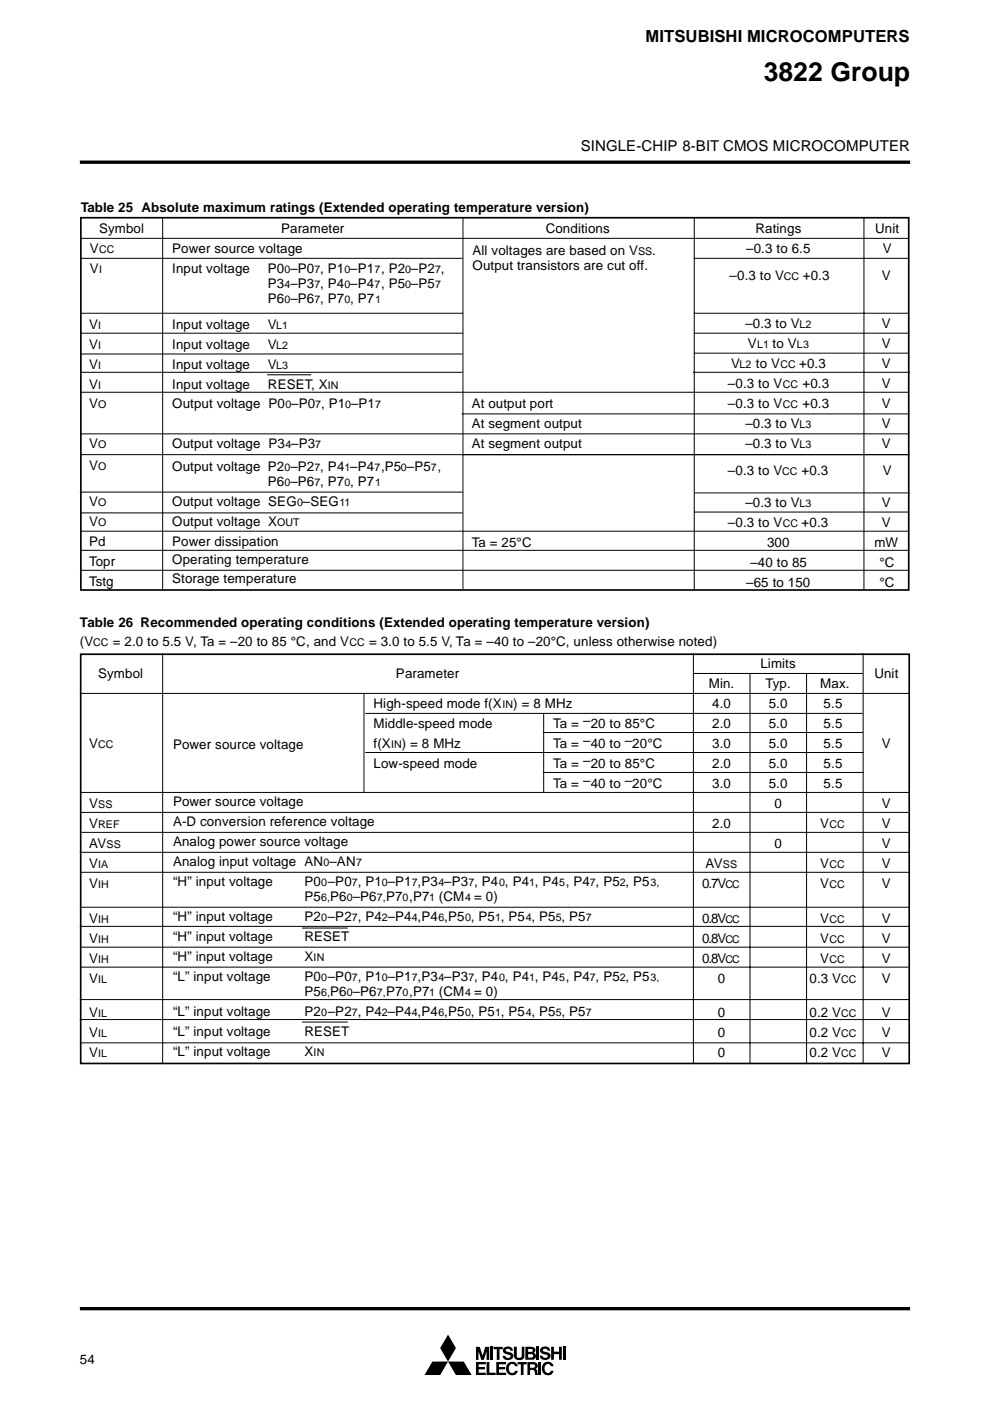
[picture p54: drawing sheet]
<svg xmlns="http://www.w3.org/2000/svg" width="210mm" height="297mm" viewBox="0 0 210 297" stroke-linecap="round" stroke-linejoin="round" font-family="sans-serif">
<defs><g id="words">
<text font-size="5.6" x="161.9" y="17.1">3822 Group</text>
<text font-size="3.5" x="136.9" y="9">MITSUBISHI MICROCOMPUTERS</text>
<text font-size="3.2" x="123.1" y="31.9">SINGLE-CHIP 8-BIT CMOS MICROCOMPUTER</text>
<g font-size="2.8">
<text x="17.1" y="45">Table 25 Absolute maximum ratings (Extended operating temperature version)</text>
<text x="19" y="53.6">V</text>
<text x="21" y="49.4">Symbol</text>
<text x="36.5" y="53.6">Power source voltage</text>
<text x="59.6" y="49.4">Parameter</text>
<text x="115.7" y="49.4">Conditions</text>
<text x="158.2" y="53.6">–0.3 to 6.5</text>
<text x="160.2" y="49.4">Ratings</text>
<text x="185.6" y="49.4">Unit</text>
<text x="187.1" y="53.6">V</text>
<text x="19" y="57.9">V</text>
<text x="36.5" y="57.9">Input voltage</text>
<text x="56.8" y="57.9">P0 –P0 , P1 –P1 , P2 –P2 ,</text>
<text x="100.2" y="54.2">All voltages are based on V</text>
<text x="100.2" y="57.3">Output transistors are cut off.</text>
<text x="138.3" y="54.2">.</text>
<text x="154.7" y="59.3">–0.3 to V</text>
<text x="170.2" y="59.3">+0.3</text>
<text x="187" y="59.3">V</text>
<text x="56.8" y="61">P3 –P3 , P4 –P4 , P5 –P5</text>
<text x="56.8" y="64.2">P6 –P6 , P7 , P7</text>
<text x="18.9" y="69.7">V</text>
<text x="36.5" y="69.7">Input voltage</text>
<text x="56.8" y="69.7">V</text>
<text x="158" y="69.5">–0.3 to V</text>
<text x="187" y="69.5">V</text>
<text x="18.9" y="73.9">V</text>
<text x="36.5" y="73.9">Input voltage</text>
<text x="56.8" y="73.9">V</text>
<text x="155" y="78">V</text>
<text x="158.6" y="73.7">V</text>
<text x="160.3" y="78">to V</text>
<text x="163.8" y="73.7">to V</text>
<text x="169.4" y="78">+0.3</text>
<text x="187" y="73.7">V</text>
<text x="187" y="78">V</text>
<text x="18.9" y="78.1">V</text>
<text x="18.9" y="82.4">V</text>
<text x="36.5" y="78.1">Input voltage</text>
<text x="36.5" y="82.4">Input voltage</text>
<text x="56.8" y="78.1">V</text>
<text x="56.8" y="82.4">RESET, X</text>
<text x="154.3" y="82.2">–0.3 to V</text>
<text x="170.1" y="82.2">+0.3</text>
<text x="187" y="82.2">V</text>
<text x="18.9" y="86.6">V</text>
<text x="36.5" y="86.6">Output voltage P0 –P0 , P1 –P1</text>
<text x="100" y="86.6">At output port</text>
<text x="154.3" y="86.4">–0.3 to V</text>
<text x="170.1" y="86.4">+0.3</text>
<text x="187" y="86.4">V</text>
<text x="18.9" y="94.9">V</text>
<text x="36.5" y="95.1">Output voltage P3 –P3</text>
<text x="100" y="90.8">At segment output</text>
<text x="100" y="95.1">At segment output</text>
<text x="158" y="90.7">–0.3 to V</text>
<text x="158" y="94.9">–0.3 to V</text>
<text x="187" y="90.7">V</text>
<text x="187" y="94.9">V</text>
<text x="18.9" y="99.7">V</text>
<text x="36.5" y="99.8">Output voltage P2 –P2 , P4 –P4 ,P5 –P5 ,</text>
<text x="154.3" y="100.7">–0.3 to V</text>
<text x="170" y="100.7">+0.3</text>
<text x="187.1" y="100.7">V</text>
<text x="18.9" y="107.2">V</text>
<text x="36.5" y="107.2">Output voltage SEG –SEG</text>
<text x="56.8" y="103">P6 –P6 , P7 , P7</text>
<text x="158" y="107.6">–0.3 to V</text>
<text x="187" y="107.6">V</text>
<text x="18.9" y="111.5">V</text>
<text x="36.5" y="111.5">Output voltage X</text>
<text x="154.3" y="111.8">–0.3 to V</text>
<text x="170" y="111.8">+0.3</text>
<text x="187" y="111.8">V</text>
<text x="18.9" y="115.7">Pd</text>
<text x="18.9" y="119.9">Topr</text>
<text x="36.5" y="115.7">Power dissipation</text>
<text x="36.5" y="119.6">Operating temperature</text>
<text x="100" y="116.1">Ta = 25°C</text>
<text x="162.6" y="116.1">300</text>
<text x="185.4" y="116.1">mW</text>
<text x="18.9" y="124.2">Tstg</text>
<text x="36.5" y="123.6">Storage temperature</text>
<text x="158.2" y="124.4">–65 to 150</text>
<text x="159.1" y="120.1">–40 to 85</text>
<text x="186.4" y="120.1">°C</text>
<text x="186.4" y="124.4">°C</text>
<text x="16.9" y="133">Table 26 Recommended operating conditions (Extended operating temperature version)</text>
<text x="16.9" y="137.1">(V</text>
<text x="23.9" y="137.1">= 2.0 to 5.5 V, Ta = –20 to 85 °C, and V</text>
<text x="78.2" y="137.1">= 3.0 to 5.5 V, Ta = –40 to –20°C, unless otherwise noted)</text>
<text x="20.8" y="143.8">Symbol</text>
<text x="84" y="143.8">Parameter</text>
<text x="161.2" y="141.6">Limits</text>
<text x="185.4" y="143.8">Unit</text>
<text x="150.3" y="145.9">Min.</text>
<text x="162.3" y="145.9">Typ.</text>
<text x="173.9" y="145.9">Max.</text>
<text x="79.2" y="150.1">High-speed mode f(X</text>
<text x="79.2" y="154.3">Middle-speed mode</text>
<text x="108.8" y="150.1">) = 8 MHz</text>
<text x="117.3" y="154.3">Ta = –20 to 85°C</text>
<text x="151" y="150.1">4.0</text>
<text x="151" y="154.3">2.0</text>
<text x="163" y="150.1">5.0</text>
<text x="163" y="154.3">5.0</text>
<text x="174.6" y="150.1">5.5</text>
<text x="174.6" y="154.3">5.5</text>
<text x="18.9" y="158.6">V</text>
<text x="36.7" y="158.7">Power source voltage</text>
<text x="79.2" y="158.6">f(X</text>
<text x="85.2" y="158.6">) = 8 MHz</text>
<text x="117.3" y="158.6">Ta = –40 to –20°C</text>
<text x="151" y="158.6">3.0</text>
<text x="163" y="158.6">5.0</text>
<text x="174.6" y="158.6">5.5</text>
<text x="187" y="158.6">V</text>
<text x="79.2" y="162.8">Low-speed mode</text>
<text x="117.3" y="167">Ta = –40 to –20°C</text>
<text x="117.3" y="162.8">Ta = –20 to 85°C</text>
<text x="151" y="162.8">2.0</text>
<text x="151" y="167">3.0</text>
<text x="163" y="162.8">5.0</text>
<text x="163" y="167">5.0</text>
<text x="174.6" y="162.8">5.5</text>
<text x="174.6" y="167">5.5</text>
<text x="18.9" y="171.3">V</text>
<text x="36.7" y="170.9">Power source voltage</text>
<text x="164.2" y="171.3">0</text>
<text x="187" y="171.3">V</text>
<text x="18.9" y="175.5">V</text>
<text x="18.9" y="179.7">AV</text>
<text x="36.7" y="175.2">A-D conversion reference voltage</text>
<text x="36.7" y="179.4">Analog power source voltage</text>
<text x="151" y="175.5">2.0</text>
<text x="164.2" y="179.7">0</text>
<text x="173.9" y="175.5">V</text>
<text x="187" y="175.5">V</text>
<text x="187" y="179.7">V</text>
<text x="18.9" y="184">V</text>
<text x="36.7" y="183.6">Analog input voltage AN –AN</text>
<text x="149.6" y="184">AV</text>
<text x="173.9" y="184">V</text>
<text x="187" y="184">V</text>
<text x="18.9" y="188.2">V</text>
<text x="36.7" y="187.9">“H” input voltage</text>
<text x="64.6" y="191">P5</text>
<text x="64.6" y="187.9">P0 –P0 , P1 –P1 ,P3 –P3 , P4 , P4 , P4 , P4 , P5 , P5</text>
<text x="70" y="191">P6 –P6</text>
<text x="81.8" y="191">P7 ,P7</text>
<text x="93.1" y="191">(CM</text>
<text x="100.5" y="191">= 0)</text>
<text x="148.9" y="188.2">0.7V</text>
<text x="173.9" y="188.2">V</text>
<text x="187" y="188.2">V</text>
<text x="18.9" y="195.6">V</text>
<text x="36.7" y="195.3">“H” input voltage</text>
<text x="64.6" y="195.3">P2 –P2 , P4 –P4 ,P4 ,P5 , P5 , P5 , P5 , P5</text>
<text x="148.9" y="195.6">0.8V</text>
<text x="173.9" y="195.6">V</text>
<text x="187" y="195.6">V</text>
<text x="18.9" y="199.8">V</text>
<text x="36.7" y="203.7">“H” input voltage</text>
<text x="36.7" y="199.5">“H” input voltage</text>
<text x="64.6" y="203.7">X</text>
<text x="64.6" y="199.5">RESET</text>
<text x="148.9" y="199.8">0.8V</text>
<text x="173.9" y="199.8">V</text>
<text x="187" y="199.8">V</text>
<text x="18.9" y="204.1">V</text>
<text x="18.9" y="208.3">V</text>
<text x="36.7" y="208">“L” input voltage</text>
<text x="64.6" y="208">P0 –P0 , P1 –P1 ,P3 –P3 , P4 , P4 , P4 , P4 , P5 , P5</text>
<text x="148.9" y="204.1">0.8V</text>
<text x="152.2" y="208.3">0</text>
<text x="171.6" y="208.3">0.3 V</text>
<text x="173.9" y="204.1">V</text>
<text x="187" y="204.1">V</text>
<text x="187" y="208.3">V</text>
<text x="18.9" y="215.7">V</text>
<text x="36.7" y="215.4">“L” input voltage</text>
<text x="64.6" y="211.1">P5</text>
<text x="64.6" y="215.4">P2 –P2 , P4 –P4 ,P4 ,P5 , P5 , P5 , P5 , P5</text>
<text x="70" y="211.1">P6 –P6</text>
<text x="81.8" y="211.1">P7 ,P7</text>
<text x="93.1" y="211.1">(CM</text>
<text x="100.5" y="211.1">= 0)</text>
<text x="152.2" y="215.7">0</text>
<text x="171.6" y="215.7">0.2 V</text>
<text x="187" y="215.7">V</text>
<text x="18.9" y="220">V</text>
<text x="36.7" y="219.6">“L” input voltage</text>
<text x="64.6" y="219.6">RESET</text>
<text x="152.2" y="220">0</text>
<text x="171.6" y="220">0.2 V</text>
<text x="187" y="220">V</text>
<text x="18.9" y="224.2">V</text>
<text x="36.7" y="223.8">“L” input voltage</text>
<text x="64.6" y="223.8">X</text>
<text x="152.2" y="224.2">0</text>
<text x="171.6" y="224.2">0.2 V</text>
<text x="187" y="224.2">V</text>
<text x="16.9" y="289.1">54</text>
</g>
<g font-size="2.3">
<text x="21" y="53.6">CC</text>
<text x="21" y="57.9">I</text>
<text x="60.3" y="57.9">0</text>
<text x="66.7" y="57.9">7</text>
<text x="73" y="57.9">0</text>
<text x="79.4" y="57.9">7</text>
<text x="85.9" y="57.9">0</text>
<text x="92.3" y="57.9">7</text>
<text x="135.3" y="54.2">SS</text>
<text x="166.2" y="59.3">CC</text>
<text x="60.3" y="61">4</text>
<text x="60.3" y="64.2">0</text>
<text x="66.7" y="61">7</text>
<text x="66.7" y="64.2">7</text>
<text x="73" y="61">0</text>
<text x="73" y="64.2">0</text>
<text x="79.4" y="61">7</text>
<text x="79.6" y="64.2">1</text>
<text x="85.9" y="61">0</text>
<text x="92.3" y="61">7</text>
<text x="20.8" y="69.7">I</text>
<text x="58.6" y="69.7">L1</text>
<text x="169.5" y="69.5">L2</text>
<text x="20.8" y="73.9">I</text>
<text x="58.6" y="73.9">L2</text>
<text x="156.8" y="78">L2</text>
<text x="160.5" y="73.7">L1</text>
<text x="165.5" y="78">CC</text>
<text x="169" y="73.7">L3</text>
<text x="20.8" y="78.1">I</text>
<text x="20.8" y="82.4">I</text>
<text x="58.6" y="78.1">L3</text>
<text x="69.5" y="82.4">IN</text>
<text x="166" y="82.2">CC</text>
<text x="20.8" y="86.6">O</text>
<text x="60.5" y="86.6">0</text>
<text x="66.9" y="86.6">7</text>
<text x="73.2" y="86.6">0</text>
<text x="79.6" y="86.6">7</text>
<text x="166" y="86.4">CC</text>
<text x="20.8" y="94.9">O</text>
<text x="60.5" y="95.1">4</text>
<text x="66.9" y="95.1">7</text>
<text x="169.5" y="90.7">L3</text>
<text x="169.5" y="94.9">L3</text>
<text x="20.8" y="99.7">O</text>
<text x="60.3" y="99.8">0</text>
<text x="66.7" y="99.8">7</text>
<text x="73" y="99.8">1</text>
<text x="79.4" y="99.8">7</text>
<text x="85" y="99.8">0</text>
<text x="91.4" y="99.8">7</text>
<text x="165.8" y="100.7">CC</text>
<text x="20.8" y="107.2">O</text>
<text x="60.3" y="103">0</text>
<text x="63" y="107.2">0</text>
<text x="66.7" y="103">7</text>
<text x="72" y="107.2">11</text>
<text x="73" y="103">0</text>
<text x="79.6" y="103">1</text>
<text x="169.5" y="107.6">L3</text>
<text x="20.8" y="111.5">O</text>
<text x="58.7" y="111.5">OUT</text>
<text x="166" y="111.8">CC</text>
<text x="19.8" y="137.1">CC</text>
<text x="74.1" y="137.1">CC</text>
<text x="106.5" y="150.1">IN</text>
<text x="20.8" y="158.6">CC</text>
<text x="82.9" y="158.6">IN</text>
<text x="20.8" y="171.3">SS</text>
<text x="20.8" y="175.5">REF</text>
<text x="22.6" y="179.7">SS</text>
<text x="175.9" y="175.5">CC</text>
<text x="20.8" y="184">IA</text>
<text x="68.6" y="183.6">0</text>
<text x="75.5" y="183.6">7</text>
<text x="153.3" y="184">SS</text>
<text x="175.9" y="184">CC</text>
<text x="20.8" y="188.2">IH</text>
<text x="68.1" y="187.9">0</text>
<text x="68.1" y="191">6,</text>
<text x="73.6" y="191">0</text>
<text x="74.6" y="187.9">7</text>
<text x="79.9" y="191">7,</text>
<text x="81" y="187.9">0</text>
<text x="85.4" y="191">0</text>
<text x="87.3" y="187.9">7</text>
<text x="91" y="191">1</text>
<text x="93" y="187.9">4</text>
<text x="98.6" y="191">4</text>
<text x="99.3" y="187.9">7</text>
<text x="105.8" y="187.9">0</text>
<text x="112.2" y="187.9">1</text>
<text x="118.5" y="187.9">5</text>
<text x="125.1" y="187.9">7</text>
<text x="131.4" y="187.9">2</text>
<text x="137.9" y="187.9">3,</text>
<text x="153.8" y="188.2">CC</text>
<text x="175.9" y="188.2">CC</text>
<text x="20.8" y="195.6">IH</text>
<text x="68.1" y="195.3">0</text>
<text x="74.6" y="195.3">7</text>
<text x="81" y="195.3">2</text>
<text x="87.3" y="195.3">4</text>
<text x="93" y="195.3">6</text>
<text x="98.6" y="195.3">0</text>
<text x="105" y="195.3">1</text>
<text x="111.5" y="195.3">4</text>
<text x="117.8" y="195.3">5</text>
<text x="124.2" y="195.3">7</text>
<text x="153.8" y="195.6">CC</text>
<text x="175.9" y="195.6">CC</text>
<text x="20.8" y="199.8">IH</text>
<text x="66.5" y="203.7">IN</text>
<text x="153.8" y="199.8">CC</text>
<text x="175.9" y="199.8">CC</text>
<text x="20.8" y="204.1">IH</text>
<text x="20.8" y="208.3">IL</text>
<text x="68.1" y="208">0</text>
<text x="74.6" y="208">7</text>
<text x="81" y="208">0</text>
<text x="87.3" y="208">7</text>
<text x="93" y="208">4</text>
<text x="99.3" y="208">7</text>
<text x="105.8" y="208">0</text>
<text x="112.2" y="208">1</text>
<text x="118.5" y="208">5</text>
<text x="125.1" y="208">7</text>
<text x="131.4" y="208">2</text>
<text x="137.9" y="208">3,</text>
<text x="153.8" y="204.1">CC</text>
<text x="175.9" y="204.1">CC</text>
<text x="178.3" y="208.3">CC</text>
<text x="20.8" y="215.7">IL</text>
<text x="68.1" y="211.1">6,</text>
<text x="68.1" y="215.4">0</text>
<text x="73.6" y="211.1">0</text>
<text x="74.6" y="215.4">7</text>
<text x="79.9" y="211.1">7,</text>
<text x="81" y="215.4">2</text>
<text x="85.4" y="211.1">0</text>
<text x="87.3" y="215.4">4</text>
<text x="91" y="211.1">1</text>
<text x="93" y="215.4">6</text>
<text x="98.6" y="211.1">4</text>
<text x="98.6" y="215.4">0</text>
<text x="105" y="215.4">1</text>
<text x="111.5" y="215.4">4</text>
<text x="117.8" y="215.4">5</text>
<text x="124.2" y="215.4">7</text>
<text x="178.3" y="215.7">CC</text>
<text x="20.8" y="220">IL</text>
<text x="178.3" y="220">CC</text>
<text x="20.8" y="224.2">IL</text>
<text x="66.5" y="223.8">IN</text>
<text x="178.3" y="224.2">CC</text>
</g>
</g></defs>
<g fill="#000">
<path d="M100.9 285.6h.8l.6 1.8 .6-1.8h.8v2.7h-.5v-1.7l-.6 1.7h-.6l-.5-1.7v1.7h-.6zM100.9 288.8h2.1v.5h-1.5v.5h1.3v.5h-1.3v.7h1.5v.5h-2.1zM103.2 288.8h.5v2.2h1.4v.5h-1.9zM103.9 285.6h.6v2.7h-.6zM104.6 285.6h2v.5h-.7v2.2h-.6v-2.2h-.7zM105.2 288.8h2.1v.5h-1.5v.5h1.3v.5h-1.3v.7h1.5v.5h-2.1zM106.8 285.8a1.14 1.14 0 0 1 2 .6h-.6a.47 .47 0 0 0-.5-.4 .47 .47 0 0 0-.4 .4l.4 .2a.89 .89 0 0 1 1 .4 .89 .89 0 0 1-.1 1 1.18 1.18 0 0 1-1.2 .4 1.18 1.18 0 0 1-.8-.9h.5a.55 .55 0 0 0 .6 .4 .55 .55 0 0 0 .5-.5l-.3-.2a1.03 1.03 0 0 1-1.2-1.2zM109 285.5h.6v2.1a.55 .55 0 0 0 .6 .3 .55 .55 0 0 0 .4-.6v-1.8h.6v2.2a1.16 1.16 0 0 1-1.2 .7 1.16 1.16 0 0 1-1-1zM107.8 289a1.21 1.21 0 0 1 2 .7h-.6a.69 .69 0 0 0-.8-.5 .69 .69 0 0 0-.5 .8 .73 .73 0 0 0 .3 1 .73 .73 0 0 0 1-.4h.6a1.3 1.3 0 0 1-1.7 .9 1.3 1.3 0 0 1-.8-1.7zM109.7 288.8h2v.5h-.7v2.2h-.6v-2.2h-.7zM111.4 285.5h1.1a.72 .72 0 0 1 .9 .4 .72 .72 0 0 1-.2 .9 .78 .78 0 0 1 .4 .8 .78 .78 0 0 1-.6 .7h-1.6zM111.8 288.8a2.48 2.48 0 0 1 2.1 .4l.1 .6-.4 .4 .3 .4 .1 .9h-.5a1.2 1.2 0 0 0-.5-1.1h-.6v1.1h-.6z"/>
<path d="M113.7 285.5h.6v2.8h-.6zM114.2 288.8h.5v2.7h-.5zM114.7 285.8a1.12 1.12 0 0 1 1.2-.3 1.12 1.12 0 0 1 .7 .9h-.5a.5 .5 0 0 0-.5-.4 .5 .5 0 0 0-.5 .4l.3 .2a1.26 1.26 0 0 1 1.3 .9 1.2 1.2 0 0 1-1.1 .9 1.2 1.2 0 0 1-1.2-1h.6a.56 .56 0 0 0 .6 .5 .56 .56 0 0 0 .5-.5l-.3-.2a1.33 1.33 0 0 1-1.3-.9zM115.3 289a1.22 1.22 0 0 1 2.1 .7h-.6a.69 .69 0 0 0-.9-.5 .69 .69 0 0 0-.4 .8 .73 .73 0 0 0 .3 1 .73 .73 0 0 0 1-.4h.6a1.3 1.3 0 0 1-1.7 .9 1.3 1.3 0 0 1-.8-1.7zM116.9 285.5h.5v1.1h1.1v-1.1h.6v2.8h-.6v-1.2h-1.1v1.2h-.5zM119.3 285.5h.6v2.8h-.6z"/>
</g>
<g fill="#fff">
<path d="M112 286h.8l.1 .4-.2 .2h-.7z"/>
<path d="M112.4 289.3h.4a.39 .39 0 0 1 .6 .2 .39 .39 0 0 1-.3 .5h-.7z"/>
<path d="M112 287.1h.7a.37 .37 0 0 1 .3 .4 .37 .37 0 0 1-.3 .3h-.7z"/>
</g>
<path d="M95 283l1.7 2.8-1.7 2.9h3.3l1.7 2.8h-3.3l-1.7-2.8-1.7 2.8h-3.3l1.7-2.8h3.3l-1.7-2.9z" fill="#000"/>
<path d="M16.9 34.4h176.1M16.9 277.5h176.1" fill="none" stroke="#000" stroke-width=".71" stroke-linecap="butt"/>
<g fill="none" stroke="#000" stroke-width=".21">
<path d="M17.1 50.5h175.5M17.1 54.8h81M34.5 46v79.1M98.2 46v78.9M147.1 54.8h45.7M147.2 46v79.1M183.2 46v78.9M17.1 66.4h81M17.1 70.6h81M17.1 78.9h81M17.1 75.1h81M56.6 79.5h9.4"/>
<path d="M146.9 78.9h46.1M147.1 66.4h45.7M147.1 70.6h45.7M147.1 74.9h45.7M17.1 96.4h175.7M17.1 83.2h175.7M17.1 92h175.7M97.9 87.8h94.9M16.9 104.3h81.2M17.1 116.7h175.7M17.1 108.7h81M17.1 112.6h175.7"/>
<path d="M147.1 108.6h45.7M147.3 104.5h45.7M16.9 120.9h175.9M34.5 138.5v87.1M147 138.5v87.1M183 138.5v87.1M16.9 147h176.1M77.2 147.1v20.8M77.4 151.3h105.5M77.4 159.5h105.7M115.2 155.3h67.7M115.3 151.2v16.7"/>
<path d="M146.9 142.8h36M159 142.7v82.9M171 142.7v82.9M17.1 168h175.7M17.1 172.2h175.5M17.3 176.5h175.5M115.2 163.8h67.9M16.9 180.7h176.1M16.9 184.9h176.1M16.9 192.4h176.1M16.9 196.4h176.1M64 196.8h9.7"/>
<path d="M16.9 216.2h176.1M16.9 211.9h176.1M17.1 200.8h175.7M17.1 205.1h175.5M64 216.7h9.7M16.9 221.1h176.1"/>
</g>
<path d="M17.1 46.2h175.6v78.9h-175.6zM17.1 138.7h175.7v86.8h-175.7z" fill="none" stroke="#000" stroke-width=".35"/>
<use href="#words"/>
</svg>
